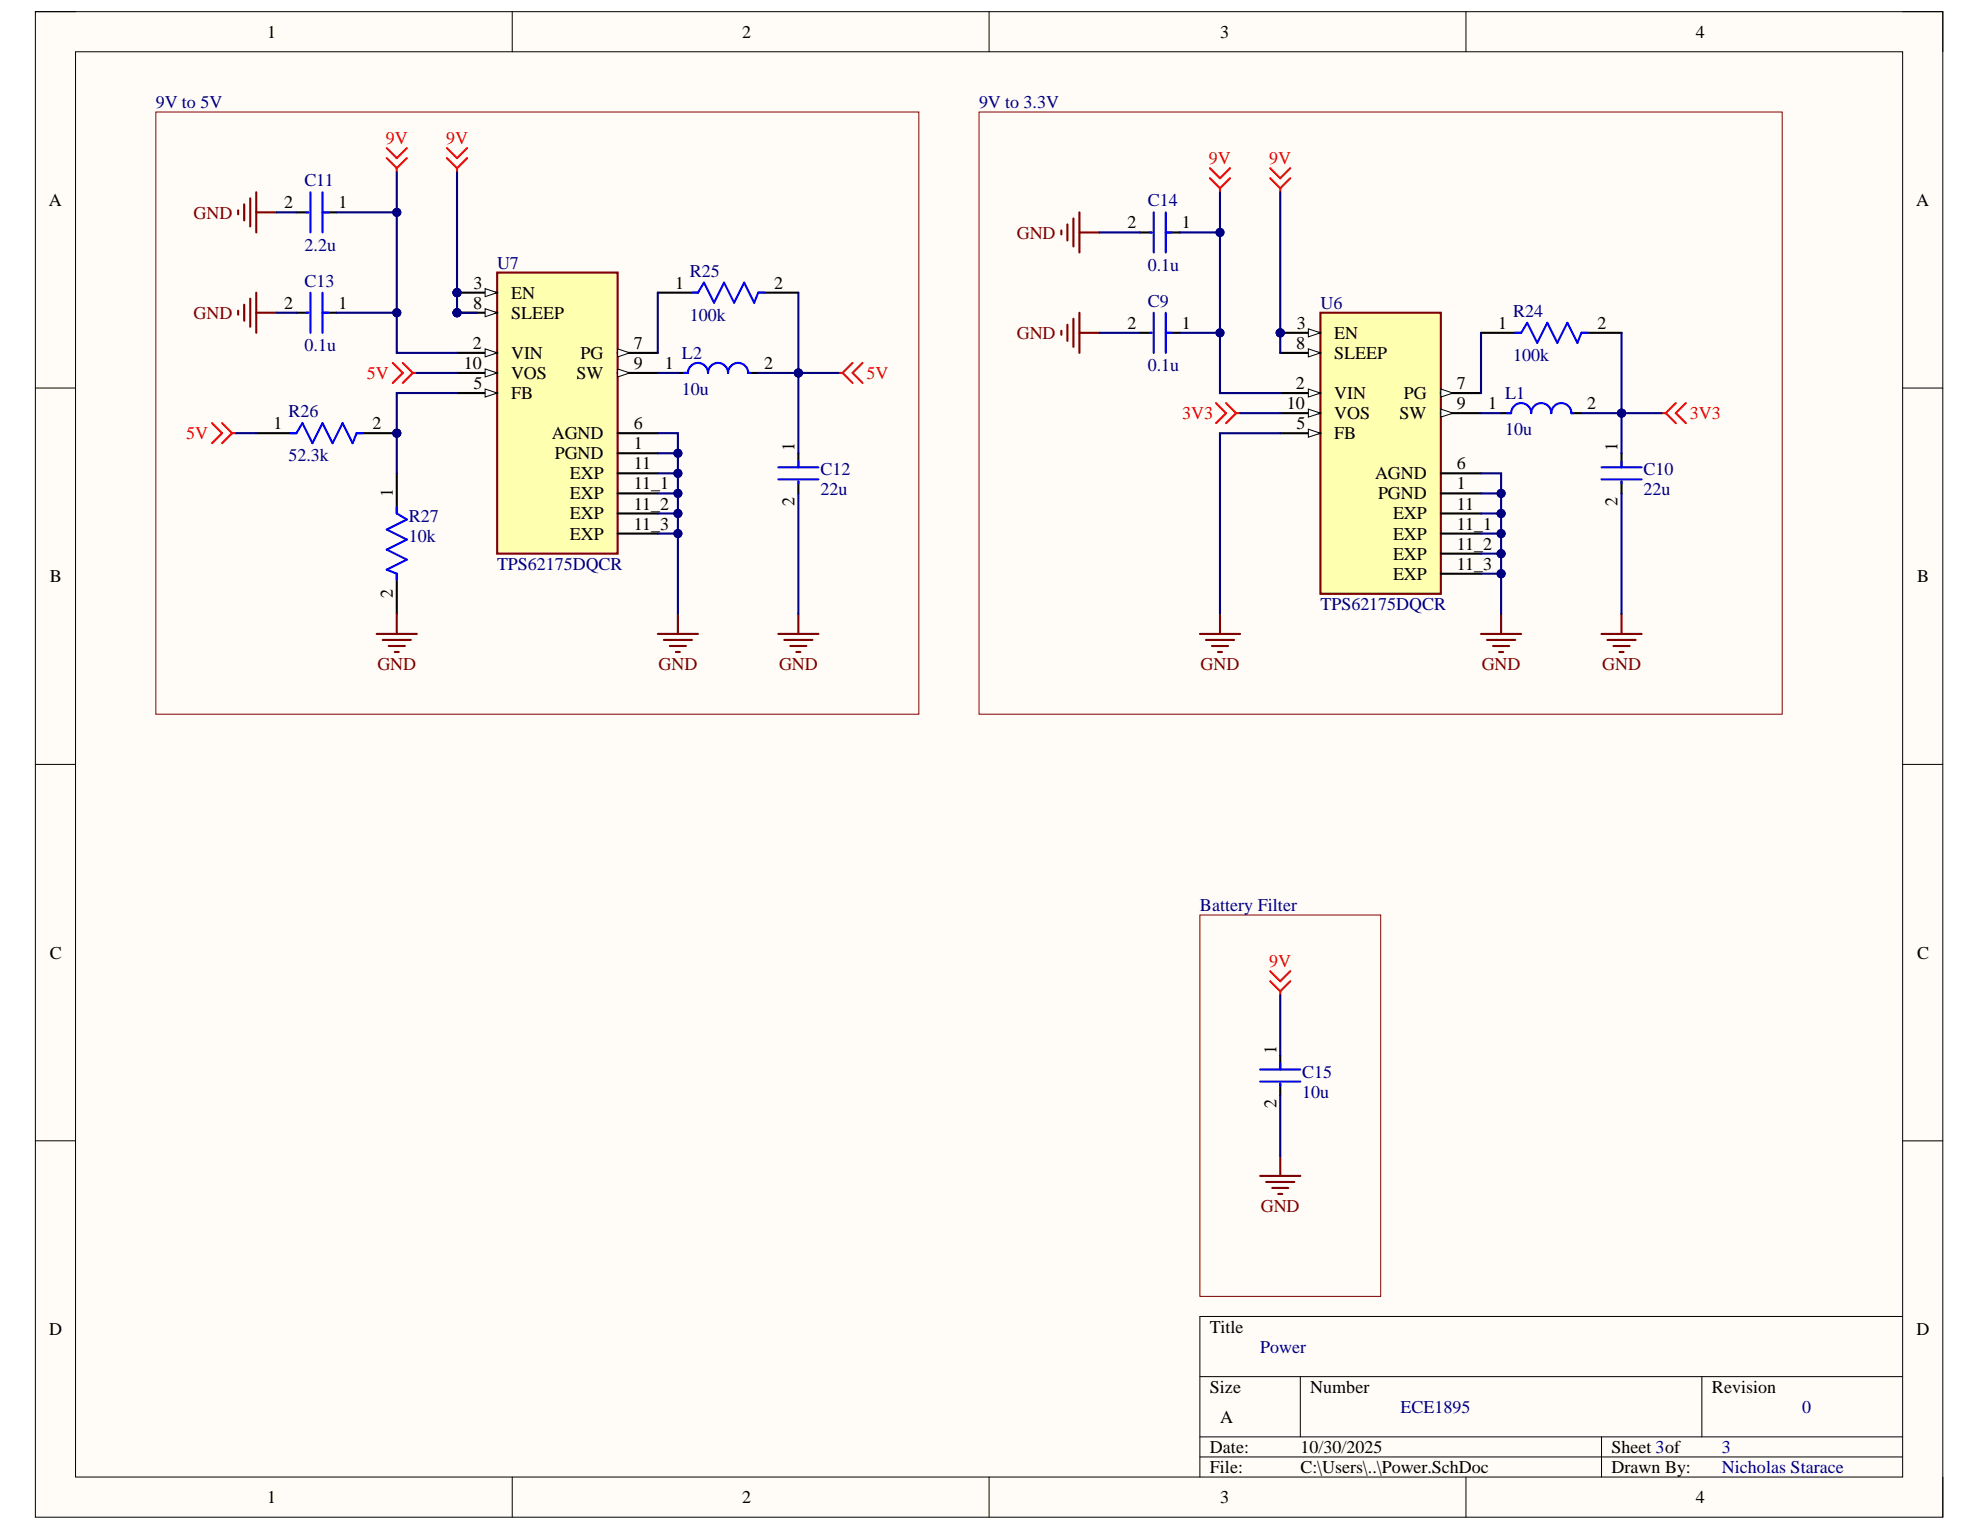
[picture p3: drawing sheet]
<svg xmlns="http://www.w3.org/2000/svg" width="279mm" height="216mm" viewBox="0 0 279 216" stroke-linecap="round" stroke-linejoin="round" font-family="sans-serif">
<defs><g id="words">
<g font-size="2.5">
<text x="37.7" y="5.3">1</text>
<text x="104.7" y="5.3">2</text>
<text x="172.2" y="5.3">3</text>
<text x="239.3" y="5.3">4</text>
<text x="6.9" y="29.1">A</text>
<text x="40.1" y="29.4">2</text>
<text x="47.8" y="29.4">1</text>
<text x="270.4" y="29.1">A</text>
<text x="159.1" y="32.2">2</text>
<text x="166.7" y="32.2">1</text>
<text x="66.8" y="40.7">3</text>
<text x="95.3" y="40.7">1</text>
<text x="109.3" y="40.7">2</text>
<text x="40.1" y="43.6">2</text>
<text x="47.8" y="43.6">1</text>
<text x="66.8" y="43.6">8</text>
<text x="72.1" y="42.2">EN</text>
<text x="72.1" y="45">SLEEP</text>
<text x="159.1" y="46.4">2</text>
<text x="166.7" y="46.4">1</text>
<text x="183" y="46.4">3</text>
<text x="188.3" y="47.8">EN</text>
<text x="211.4" y="46.4">1</text>
<text x="225.4" y="46.4">2</text>
<text x="65.4" y="52.1">10</text>
<text x="66.7" y="49.2">2</text>
<text x="72.1" y="50.6">VIN</text>
<text x="72.1" y="53.5">VOS</text>
<text x="81.3" y="53.5">SW</text>
<text x="81.9" y="50.6">PG</text>
<text x="89.4" y="49.2">7</text>
<text x="89.4" y="52.1">9</text>
<text x="93.8" y="52.1">1</text>
<text x="107.8" y="52.1">2</text>
<text x="182.9" y="49.2">8</text>
<text x="188.3" y="50.6">SLEEP</text>
<text x="66.8" y="54.9">5</text>
<text x="72.1" y="56.3">FB</text>
<text x="181.6" y="57.7">10</text>
<text x="182.9" y="54.9">2</text>
<text x="188.3" y="56.3">VIN</text>
<text x="188.3" y="59.1">VOS</text>
<text x="197.5" y="59.1">SW</text>
<text x="198.1" y="56.3">PG</text>
<text x="205.6" y="54.9">7</text>
<text x="205.6" y="57.7">9</text>
<text x="210" y="57.7">1</text>
<text x="224" y="57.7">2</text>
<text x="38.6" y="60.6">1</text>
<text x="52.6" y="60.6">2</text>
<text x="77.9" y="62">AGND</text>
<text x="78.3" y="64.8">PGND</text>
<text x="89.4" y="60.6">6</text>
<text x="89.4" y="63.4">1</text>
<text x="112.1" y="63.7" transform="rotate(-90 112.1 63.7)">1</text>
<text x="183" y="60.6">5</text>
<text x="188.3" y="62">FB</text>
<text x="228.3" y="63.7" transform="rotate(-90 228.3 63.7)">1</text>
<text x="55.5" y="70.2" transform="rotate(-90 55.5 70.2)">1</text>
<text x="80.4" y="67.6">EXP</text>
<text x="80.4" y="70.5">EXP</text>
<text x="89.4" y="66.2">11</text>
<text x="89.4" y="69.1">11_1</text>
<text x="89.4" y="71.9">11_2</text>
<text x="112.1" y="71.4" transform="rotate(-90 112.1 71.4)">2</text>
<text x="194" y="67.6">AGND</text>
<text x="194.5" y="70.5">PGND</text>
<text x="205.6" y="66.2">6</text>
<text x="205.6" y="69.1">1</text>
<text x="205.6" y="71.9">11</text>
<text x="228.3" y="71.4" transform="rotate(-90 228.3 71.4)">2</text>
<text x="80.4" y="73.3">EXP</text>
<text x="80.4" y="76.1">EXP</text>
<text x="89.4" y="74.7">11_3</text>
<text x="196.6" y="73.3">EXP</text>
<text x="196.6" y="76.1">EXP</text>
<text x="205.6" y="74.7">11_1</text>
<text x="205.6" y="77.6">11_2</text>
<text x="7" y="82.2">B</text>
<text x="196.6" y="79">EXP</text>
<text x="196.6" y="81.8">EXP</text>
<text x="205.6" y="80.4">11_3</text>
<text x="270.5" y="82.2">B</text>
<text x="55.5" y="84.4" transform="rotate(-90 55.5 84.4)">2</text>
<text x="7" y="135.3">C</text>
<text x="270.5" y="135.3">C</text>
<text x="180.1" y="148.7" transform="rotate(-90 180.1 148.7)">1</text>
<text x="180.1" y="156.3" transform="rotate(-90 180.1 156.3)">2</text>
<text x="6.9" y="188.4">D</text>
<text x="170.7" y="188">Title</text>
<text x="270.4" y="188.4">D</text>
<text x="170.7" y="196.5">Size</text>
<text x="184.9" y="196.5">Number</text>
<text x="241.6" y="196.5">Revision</text>
<text x="172.2" y="200.8">A</text>
<text x="170.7" y="205">Date:</text>
<text x="170.7" y="207.9">File:</text>
<text x="183.5" y="205">10/30/2025</text>
<text x="183.5" y="207.9">C:\Users\..\Power.SchDoc</text>
<text x="227.4" y="205">Sheet 3of</text>
<text x="227.4" y="207.9">Drawn By:</text>
<text x="37.7" y="212.1">1</text>
<text x="104.7" y="212.1">2</text>
<text x="172.2" y="212.1">3</text>
<text x="239.3" y="212.1">4</text>
</g>
<g font-size="2.5" fill="#000080">
<text x="22" y="15.2">9V to 5V</text>
<text x="138.2" y="15.2">9V to 3.3V</text>
<text x="43" y="26.3">C11</text>
<text x="162" y="29.1">C14</text>
<text x="43" y="35.4">2.2u</text>
<text x="43" y="40.4">C13</text>
<text x="70.1" y="37.9">U7</text>
<text x="97.3" y="39">R25</text>
<text x="162" y="38.2">0.1u</text>
<text x="97.3" y="45.3">100k</text>
<text x="162" y="43.3">C9</text>
<text x="186.3" y="43.6">U6</text>
<text x="213.5" y="44.7">R24</text>
<text x="43" y="49.5">0.1u</text>
<text x="96.2" y="50.6">L2</text>
<text x="162" y="52.4">0.1u</text>
<text x="213.5" y="50.9">100k</text>
<text x="40.7" y="58.9">R26</text>
<text x="96.2" y="55.8">10u</text>
<text x="212.4" y="56.3">L1</text>
<text x="40.7" y="65.1">52.3k</text>
<text x="212.4" y="61.4">10u</text>
<text x="115.8" y="67.1">C12</text>
<text x="115.8" y="69.9">22u</text>
<text x="231.9" y="67.1">C10</text>
<text x="231.9" y="69.9">22u</text>
<text x="57.7" y="73.6">R27</text>
<text x="57.7" y="76.4">10k</text>
<text x="70.1" y="80.4">TPS62175DQCR</text>
<text x="186.3" y="86.1">TPS62175DQCR</text>
<text x="169.3" y="128.5">Battery Filter</text>
<text x="183.8" y="152.1">C15</text>
<text x="183.8" y="154.9">10u</text>
<text x="177.8" y="190.9">Power</text>
<text x="197.6" y="199.4">ECE1895</text>
<text x="254.3" y="199.4">0</text>
<text x="243" y="205">3</text>
<text x="243" y="207.9">Nicholas Starace</text>
</g>
<g font-size="2.5" fill="#f00">
<text x="54.4" y="20.4">9V</text>
<text x="62.9" y="20.4">9V</text>
<text x="170.6" y="23.2">9V</text>
<text x="179.1" y="23.2">9V</text>
<text x="51.8" y="53.5">5V</text>
<text x="122.3" y="53.5">5V</text>
<text x="166.8" y="59.1">3V3</text>
<text x="238.4" y="59.1">3V3</text>
<text x="26.3" y="62">5V</text>
<text x="179.1" y="136.5">9V</text>
</g>
<g font-size="2.5" fill="#800000">
<text x="27.3" y="30.8">GND</text>
<text x="143.5" y="33.7">GND</text>
<text x="27.3" y="45">GND</text>
<text x="143.5" y="47.8">GND</text>
<text x="53.3" y="94.6">GND</text>
<text x="92.9" y="94.6">GND</text>
<text x="109.9" y="94.6">GND</text>
<text x="169.4" y="94.6">GND</text>
<text x="209.1" y="94.6">GND</text>
<text x="226.1" y="94.6">GND</text>
<text x="177.9" y="171">GND</text>
</g>
</g></defs>
<path d="M5 1.6h269.2v212.5h-269.2z" fill-rule="evenodd" fill="#fffcf8"/>
<path d="M5 1.6h269.2v212.5h-269.2z" fill="none" stroke="#000" stroke-width=".14"/>
<path d="M10.7 7.3h257.8v201.1h-257.8z" fill-rule="evenodd" fill="#fffcf8"/>
<g fill="none" stroke="#000" stroke-width=".14">
<path d="M5 1.6h5.7M10.7 7.3h257.8v201.1h-257.8zM72.3 1.6v5.7M139.6 1.6v5.7M206.9 1.6v5.7M268.5 1.6h5.7v5.7M5 54.8h5.7M268.5 54.8h5.7M5 107.9h5.7M268.5 107.9h5.7M5 161h5.7M268.5 161h5.7"/>
<path d="M169.3 194.3h99.2M183.5 194.3v8.5M240.2 194.3v8.5M268.5 185.8h-99.2v22.6M72.3 208.4v5.7M139.6 208.4v5.7M169.3 202.8h99.2M169.3 205.6h99.2M206.9 208.4v5.7M226 202.8v5.6M274.2 208.4v5.7"/>
</g>
<g fill="none" stroke="#000" stroke-width=".3">
<path d="M160.8 32.8h1.7M164.5 32.8h2M41.8 44.1h1.7M45.5 44.1h2M160.8 47h1.7M164.5 47h2M209 47h5.7M211.8 58.3h1.4M221.7 58.3h1.5M223.2 47h5.6M228.8 64v1.9M228.8 67.9v1.7"/>
<path d="M180.7 148.9v2M180.7 152.9v1.7"/>
</g>
<g fill="none" stroke="#00f" stroke-width=".3">
<path d="M162.2 32.8h.3M162.8 30v5.6M164.5 30v5.6M164.5 32.8h.9M43.2 44.1h.3M43.8 41.3v5.7M45.5 41.3v5.7M45.5 44.1h.9M162.2 47h.3M162.8 44.1v5.7M164.5 44.1v5.7M164.5 47h.9"/>
<path d="M212.7 58.3h.5a1.42 1.42 0 0 1 1.5-1.4 1.42 1.42 0 0 1 1.4 1.4 1.42 1.42 0 0 1 1.4-1.4 1.42 1.42 0 0 1 1.4 1.4 1.42 1.42 0 0 1 1.4-1.4 1.42 1.42 0 0 1 1.4 1.4h.3M213.8 47h.9l.8-1.5 1.4 2.9 1.4-2.9 1.5 2.9 1.4-2.9 1.4 2.9 .6-1.4h.8M226 65.9h5.7M226 67.6h5.7M228.8 65.1v.8M228.8 67.9v.3M177.8 150.9h5.7M177.8 152.6h5.7M180.7 150.1v.8M180.7 152.9v.3"/>
</g>
<path d="M138.2 15.8h113.3v85h-113.3z" fill="none" stroke="#800000" stroke-width=".14"/>
<path d="M149.8 46.7v.5M150.6 45.8v2.3M151.5 45v3.9M152.3 44.1v5.7M152.3 47h2.9" fill="none" stroke="#800000" stroke-width=".3"/>
<circle cx="180.7" cy="47" r=".57" fill="#000080"/>
<circle cx="180.7" cy="47" r=".57" fill="none" stroke="#000080" stroke-width=".14"/>
<path d="M186.3 44.1h17v39.7h-17z" fill-rule="evenodd" fill="#ffffb0"/>
<path d="M186.3 44.1h17v39.7h-17z" fill="none" stroke="#800000" stroke-width=".3"/>
<path d="M180.7 47h5.6" fill="none" stroke="#000" stroke-width=".3"/>
<path d="M184.6 46.4l1.7 .6-1.7 .5z" fill="#f8fcff"/>
<path d="M184.6 46.4l1.7 .6-1.7 .5z" fill="none" stroke="#000" stroke-width=".14"/>
<circle cx="180.7" cy="47" r=".57" fill="#000080"/>
<circle cx="180.7" cy="47" r=".57" fill="none" stroke="#000080" stroke-width=".14"/>
<path d="M180.7 49.8h5.6" fill="none" stroke="#000" stroke-width=".3"/>
<path d="M184.6 49.2l1.7 .6-1.7 .6z" fill="#f8fcff"/>
<path d="M184.6 49.2l1.7 .6-1.7 .6z" fill="none" stroke="#000" stroke-width=".14"/>
<path d="M180.7 55.5h5.6" fill="none" stroke="#000" stroke-width=".3"/>
<path d="M184.6 54.9l1.7 .6-1.7 .5z" fill="#f8fcff"/>
<path d="M184.6 54.9l1.7 .6-1.7 .5z" fill="none" stroke="#000" stroke-width=".14"/>
<path d="M180.7 58.3h5.6" fill="none" stroke="#000" stroke-width=".3"/>
<path d="M184.6 57.7l1.7 .6-1.7 .6z" fill="#f8fcff"/>
<path d="M184.6 57.7l1.7 .6-1.7 .6z" fill="none" stroke="#000" stroke-width=".14"/>
<path d="M180.7 61.1h5.6" fill="none" stroke="#000" stroke-width=".3"/>
<path d="M184.6 60.6l1.7 .5-1.7 .6z" fill="#f8fcff"/>
<path d="M184.6 60.6l1.7 .5-1.7 .6z" fill="none" stroke="#000" stroke-width=".14"/>
<path d="M203.3 55.5h5.7" fill="none" stroke="#000" stroke-width=".3"/>
<path d="M203.3 54.9l1.7 .6-1.7 .5z" fill="#f8fcff"/>
<path d="M203.3 54.9l1.7 .6-1.7 .5z" fill="none" stroke="#000" stroke-width=".14"/>
<path d="M203.3 58.3h5.7" fill="none" stroke="#000" stroke-width=".3"/>
<path d="M203.3 57.7l1.7 .6-1.7 .6z" fill="#f8fcff"/>
<path d="M203.3 57.7l1.7 .6-1.7 .6z" fill="none" stroke="#000" stroke-width=".14"/>
<g fill="none" stroke="#000" stroke-width=".3">
<path d="M41.8 30h1.7M45.5 30h2M92.8 41.3h5.7M95.7 52.6h1.4M105.6 52.6h1.4M107 41.3h5.7M56 66.8v5.7M112.7 64v1.9M112.7 67.9v1.7M203.3 66.8h5.7M203.3 69.6h5.7M203.3 72.5h5.7"/>
<path d="M203.3 75.3h5.7M203.3 78.1h5.7M56 81v5.6M203.3 81h5.7"/>
</g>
<g fill="none" stroke="#800000" stroke-width=".3">
<path d="M169.3 89.5h5.7M170.2 90.3h3.9M171 91.2h2.3M171.9 92h.5M172.2 86.6v2.9M209 89.5h5.7M209.8 90.3h4M210.7 91.2h2.3M211.5 92h.6M211.8 86.6v2.9M226 89.5h5.7M226.8 90.3h4"/>
<path d="M227.7 91.2h2.3M228.5 92h.6M228.8 86.6v2.9"/>
</g>
<path d="M43.2 30h.3M43.8 27.1v5.7M45.5 27.1v5.7M45.5 30h.9M96.5 52.6h.6a1.42 1.42 0 0 1 1.4-1.4 1.42 1.42 0 0 1 1.4 1.4 1.41 1.41 0 0 1 1.4-1.4 1.41 1.41 0 0 1 1.4 1.4 1.42 1.42 0 0 1 1.5-1.4 1.42 1.42 0 0 1 1.4 1.4h.3M97.6 41.3h.9l.8-1.4 1.5 2.8 1.4-2.8 1.4 2.8 1.4-2.8 1.4 2.8 .6-1.4h.8M56 71.6v.9l1.4 .8-2.8 1.4 2.8 1.4-2.8 1.5 2.8 1.4-2.8 1.4 1.4 .6v.8M109.8 65.9h5.7M109.8 67.6h5.7M112.7 65.1v.8M112.7 67.9v.3" fill="none" stroke="#00f" stroke-width=".3"/>
<circle cx="64.5" cy="41.3" r=".57" fill="#000080"/>
<circle cx="64.5" cy="41.3" r=".57" fill="none" stroke="#000080" stroke-width=".14"/>
<circle cx="64.5" cy="44.1" r=".57" fill="#000080"/>
<circle cx="64.5" cy="44.1" r=".57" fill="none" stroke="#000080" stroke-width=".14"/>
<path d="M70.2 38.5h17v39.6h-17z" fill-rule="evenodd" fill="#ffffb0"/>
<path d="M70.2 38.5h17v39.6h-17z" fill="none" stroke="#800000" stroke-width=".3"/>
<path d="M64.5 41.3h5.7" fill="none" stroke="#000" stroke-width=".3"/>
<path d="M68.5 40.7l1.7 .6-1.7 .6z" fill="#f8fcff"/>
<path d="M68.5 40.7l1.7 .6-1.7 .6z" fill="none" stroke="#000" stroke-width=".14"/>
<circle cx="64.5" cy="41.3" r=".57" fill="#000080"/>
<circle cx="64.5" cy="41.3" r=".57" fill="none" stroke="#000080" stroke-width=".14"/>
<path d="M64.5 44.1h5.7" fill="none" stroke="#000" stroke-width=".3"/>
<path d="M68.5 43.6l1.7 .5-1.7 .6z" fill="#f8fcff"/>
<path d="M68.5 43.6l1.7 .5-1.7 .6z" fill="none" stroke="#000" stroke-width=".14"/>
<circle cx="64.5" cy="44.1" r=".57" fill="#000080"/>
<circle cx="64.5" cy="44.1" r=".57" fill="none" stroke="#000080" stroke-width=".14"/>
<path d="M64.5 49.8h5.7" fill="none" stroke="#000" stroke-width=".3"/>
<path d="M68.5 49.2l1.7 .6-1.7 .6z" fill="#f8fcff"/>
<path d="M68.5 49.2l1.7 .6-1.7 .6z" fill="none" stroke="#000" stroke-width=".14"/>
<path d="M64.5 52.6h5.7" fill="none" stroke="#000" stroke-width=".3"/>
<path d="M68.5 52.1l1.7 .5-1.7 .6z" fill="#f8fcff"/>
<path d="M68.5 52.1l1.7 .5-1.7 .6z" fill="none" stroke="#000" stroke-width=".14"/>
<path d="M64.5 55.5h5.7" fill="none" stroke="#000" stroke-width=".3"/>
<path d="M68.5 54.9l1.7 .6-1.7 .5z" fill="#f8fcff"/>
<path d="M68.5 54.9l1.7 .6-1.7 .5z" fill="none" stroke="#000" stroke-width=".14"/>
<path d="M87.2 49.8h5.6" fill="none" stroke="#000" stroke-width=".3"/>
<path d="M87.2 49.2l1.7 .6-1.7 .6z" fill="#f8fcff"/>
<path d="M87.2 49.2l1.7 .6-1.7 .6z" fill="none" stroke="#000" stroke-width=".14"/>
<path d="M87.2 52.6h5.6" fill="none" stroke="#000" stroke-width=".3"/>
<path d="M87.2 52.1l1.7 .5-1.7 .6z" fill="#f8fcff"/>
<path d="M87.2 52.1l1.7 .5-1.7 .6z" fill="none" stroke="#000" stroke-width=".14"/>
<path d="M87.2 61.1h5.6M87.2 64h5.6M87.2 66.8h5.6M87.2 69.6h5.6M87.2 72.5h5.6M87.2 75.3h5.6" fill="none" stroke="#000" stroke-width=".3"/>
<g fill="none" stroke="#800000" stroke-width=".3">
<path d="M33.6 29.7v.5M34.5 28.8v2.3M35.3 28v3.9M36.2 27.1v5.7M36.2 30h2.8M149.8 32.5v.6M150.6 31.7v2.2M151.5 30.8v4M152.3 30v5.6M152.3 32.8h2.9M33.6 43.8v.6M34.5 43v2.3"/>
<path d="M35.3 42.1v4M36.2 41.3v5.7M36.2 44.1h2.8M53.2 89.5h5.6M54 90.3h4M54.9 91.2h2.2M55.7 92h.6M56 86.6v2.9M92.8 89.5h5.7M93.7 90.3h3.9M94.5 91.2h2.3M95.4 92h.5"/>
<path d="M95.7 86.6v2.9M109.8 89.5h5.7M110.7 90.3h3.9M111.5 91.2h2.3M112.4 92h.5M112.7 86.6v2.9M177.8 165.9h5.7M178.7 166.8h3.9M179.5 167.6h2.3M180.4 168.5h.5M180.7 163.1v2.8"/>
</g>
<path d="M22 15.8h107.7v85h-107.7zM169.3 129.1h25.5v53.8h-25.5z" fill="none" stroke="#800000" stroke-width=".14"/>
<g fill="none" stroke="#f00" stroke-width=".3">
<path d="M54.6 20.9l1.4 1.4 1.4-1.4M54.6 22.3l1.4 1.4M56 23.7v.6M57.4 22.3l-1.4 1.4M63.1 20.9l1.4 1.4 1.4-1.4M63.1 22.3l1.4 1.4M64.5 23.7v.6M65.9 22.3l-1.4 1.4M170.7 23.7l1.5 1.5 1.4-1.5M170.7 25.2l1.5 1.4M172.2 26.6v.5M173.6 25.2l-1.4 1.4"/>
<path d="M179.2 23.7l1.5 1.5 1.4-1.5M179.2 25.2l1.5 1.4M180.7 26.6v.5M182.1 25.2l-1.4 1.4M55.4 51.2l1.4 1.4-1.4 1.4M56.8 51.2l1.5 1.4M58.3 52.6l-1.5 1.4M58.3 52.6h.5M118.3 52.6h.6M118.9 52.6l1.4 1.4M120.3 51.2l-1.4 1.4M121.7 51.2l-1.4 1.4 1.4 1.4"/>
<path d="M171.6 56.9l1.4 1.4-1.4 1.4M173 56.9l1.4 1.4M174.4 58.3l-1.4 1.4M174.4 58.3h.6M234.5 58.3h.6M235.1 58.3l1.4 1.4M236.5 56.9l-1.4 1.4M237.9 56.9l-1.4 1.4 1.4 1.4M179.2 137l1.5 1.5 1.4-1.5M179.2 138.5l1.5 1.4M180.7 139.9v.5M182.1 138.5l-1.4 1.4"/>
</g>
<circle cx="56" cy="61.1" r=".57" fill="#000080"/>
<circle cx="56" cy="61.1" r=".57" fill="none" stroke="#000080" stroke-width=".14"/>
<path d="M36.2 61.1h5.6M50.3 61.1h5.7" fill="none" stroke="#000" stroke-width=".3"/>
<circle cx="56" cy="61.1" r=".57" fill="#000080"/>
<circle cx="56" cy="61.1" r=".57" fill="none" stroke="#000080" stroke-width=".14"/>
<path d="M41 61.1h.8l.9-1.4 1.4 2.8 1.4-2.8 1.4 2.8 1.4-2.8 1.5 2.8 .5-1.4h.9" fill="none" stroke="#00f" stroke-width=".3"/>
<path d="M155.2 47h5.6M209 66.8h2.8v2.8h-2.8" fill="none" stroke="#000080" stroke-width=".3"/>
<circle cx="211.8" cy="69.6" r=".57" fill="#000080"/>
<circle cx="211.8" cy="69.6" r=".57" fill="none" stroke="#000080" stroke-width=".14"/>
<path d="M211.8 69.6v17" fill="none" stroke="#000080" stroke-width=".3"/>
<circle cx="211.8" cy="69.6" r=".57" fill="#000080"/>
<circle cx="211.8" cy="69.6" r=".57" fill="none" stroke="#000080" stroke-width=".14"/>
<circle cx="211.8" cy="72.5" r=".57" fill="#000080"/>
<circle cx="211.8" cy="72.5" r=".57" fill="none" stroke="#000080" stroke-width=".14"/>
<circle cx="211.8" cy="75.3" r=".57" fill="#000080"/>
<circle cx="211.8" cy="75.3" r=".57" fill="none" stroke="#000080" stroke-width=".14"/>
<circle cx="211.8" cy="78.1" r=".57" fill="#000080"/>
<circle cx="211.8" cy="78.1" r=".57" fill="none" stroke="#000080" stroke-width=".14"/>
<circle cx="211.8" cy="81" r=".57" fill="#000080"/>
<circle cx="211.8" cy="81" r=".57" fill="none" stroke="#000080" stroke-width=".14"/>
<path d="M209 58.3h2.8M223.2 58.3h11.3" fill="none" stroke="#000080" stroke-width=".3"/>
<circle cx="228.8" cy="58.3" r=".57" fill="#000080"/>
<circle cx="228.8" cy="58.3" r=".57" fill="none" stroke="#000080" stroke-width=".14"/>
<path d="M180.7 27.1v22.7M175 58.3h5.7M209 47v8.5M228.8 69.6v17" fill="none" stroke="#000080" stroke-width=".3"/>
<circle cx="180.7" cy="47" r=".57" fill="#000080"/>
<circle cx="180.7" cy="47" r=".57" fill="none" stroke="#000080" stroke-width=".14"/>
<path d="M209 81h2.8" fill="none" stroke="#000080" stroke-width=".3"/>
<circle cx="211.8" cy="81" r=".57" fill="#000080"/>
<circle cx="211.8" cy="81" r=".57" fill="none" stroke="#000080" stroke-width=".14"/>
<path d="M209 78.1h2.8" fill="none" stroke="#000080" stroke-width=".3"/>
<circle cx="211.8" cy="78.1" r=".57" fill="#000080"/>
<circle cx="211.8" cy="78.1" r=".57" fill="none" stroke="#000080" stroke-width=".14"/>
<path d="M209 75.3h2.8" fill="none" stroke="#000080" stroke-width=".3"/>
<circle cx="211.8" cy="75.3" r=".57" fill="#000080"/>
<circle cx="211.8" cy="75.3" r=".57" fill="none" stroke="#000080" stroke-width=".14"/>
<path d="M209 72.5h2.8" fill="none" stroke="#000080" stroke-width=".3"/>
<circle cx="211.8" cy="72.5" r=".57" fill="#000080"/>
<circle cx="211.8" cy="72.5" r=".57" fill="none" stroke="#000080" stroke-width=".14"/>
<path d="M228.8 47v11.3" fill="none" stroke="#000080" stroke-width=".3"/>
<circle cx="228.8" cy="58.3" r=".57" fill="#000080"/>
<circle cx="228.8" cy="58.3" r=".57" fill="none" stroke="#000080" stroke-width=".14"/>
<path d="M228.8 58.3v5.7" fill="none" stroke="#000080" stroke-width=".3"/>
<circle cx="228.8" cy="58.3" r=".57" fill="#000080"/>
<circle cx="228.8" cy="58.3" r=".57" fill="none" stroke="#000080" stroke-width=".14"/>
<path d="M92.8 52.6h2.9M92.8 41.3v8.5M112.7 41.3v11.3h-5.7" fill="none" stroke="#000080" stroke-width=".3"/>
<circle cx="112.7" cy="52.6" r=".57" fill="#000080"/>
<circle cx="112.7" cy="52.6" r=".57" fill="none" stroke="#000080" stroke-width=".14"/>
<path d="M112.7 52.6h5.6" fill="none" stroke="#000080" stroke-width=".3"/>
<circle cx="112.7" cy="52.6" r=".57" fill="#000080"/>
<circle cx="112.7" cy="52.6" r=".57" fill="none" stroke="#000080" stroke-width=".14"/>
<path d="M64.5 24.3v17" fill="none" stroke="#000080" stroke-width=".3"/>
<circle cx="64.5" cy="41.3" r=".57" fill="#000080"/>
<circle cx="64.5" cy="41.3" r=".57" fill="none" stroke="#000080" stroke-width=".14"/>
<path d="M64.5 44.1h2.8" fill="none" stroke="#000080" stroke-width=".3"/>
<circle cx="64.5" cy="44.1" r=".57" fill="#000080"/>
<circle cx="64.5" cy="44.1" r=".57" fill="none" stroke="#000080" stroke-width=".14"/>
<path d="M64.5 41.3v2.8" fill="none" stroke="#000080" stroke-width=".3"/>
<circle cx="64.5" cy="44.1" r=".57" fill="#000080"/>
<circle cx="64.5" cy="44.1" r=".57" fill="none" stroke="#000080" stroke-width=".14"/>
<circle cx="64.5" cy="41.3" r=".57" fill="#000080"/>
<circle cx="64.5" cy="41.3" r=".57" fill="none" stroke="#000080" stroke-width=".14"/>
<path d="M56 24.3v25.5h8.5M58.8 52.6h5.7" fill="none" stroke="#000080" stroke-width=".3"/>
<circle cx="56" cy="44.1" r=".57" fill="#000080"/>
<circle cx="56" cy="44.1" r=".57" fill="none" stroke="#000080" stroke-width=".14"/>
<circle cx="56" cy="30" r=".57" fill="#000080"/>
<circle cx="56" cy="30" r=".57" fill="none" stroke="#000080" stroke-width=".14"/>
<path d="M39 30h2.8M112.7 52.6v11.4" fill="none" stroke="#000080" stroke-width=".3"/>
<circle cx="112.7" cy="52.6" r=".57" fill="#000080"/>
<circle cx="112.7" cy="52.6" r=".57" fill="none" stroke="#000080" stroke-width=".14"/>
<path d="M92.8 61.1h2.9v2.9h-2.9M112.7 69.6v17" fill="none" stroke="#000080" stroke-width=".3"/>
<circle cx="95.7" cy="64" r=".57" fill="#000080"/>
<circle cx="95.7" cy="64" r=".57" fill="none" stroke="#000080" stroke-width=".14"/>
<path d="M92.8 66.8h2.9v2.8h-2.9" fill="none" stroke="#000080" stroke-width=".3"/>
<circle cx="95.7" cy="66.8" r=".57" fill="#000080"/>
<circle cx="95.7" cy="66.8" r=".57" fill="none" stroke="#000080" stroke-width=".14"/>
<circle cx="95.7" cy="69.6" r=".57" fill="#000080"/>
<circle cx="95.7" cy="69.6" r=".57" fill="none" stroke="#000080" stroke-width=".14"/>
<path d="M92.8 72.5h2.9v2.8h-2.9" fill="none" stroke="#000080" stroke-width=".3"/>
<circle cx="95.7" cy="72.5" r=".57" fill="#000080"/>
<circle cx="95.7" cy="72.5" r=".57" fill="none" stroke="#000080" stroke-width=".14"/>
<circle cx="95.7" cy="75.3" r=".57" fill="#000080"/>
<circle cx="95.7" cy="75.3" r=".57" fill="none" stroke="#000080" stroke-width=".14"/>
<path d="M95.7 64v2.8" fill="none" stroke="#000080" stroke-width=".3"/>
<circle cx="95.7" cy="64" r=".57" fill="#000080"/>
<circle cx="95.7" cy="64" r=".57" fill="none" stroke="#000080" stroke-width=".14"/>
<circle cx="95.7" cy="66.8" r=".57" fill="#000080"/>
<circle cx="95.7" cy="66.8" r=".57" fill="none" stroke="#000080" stroke-width=".14"/>
<path d="M95.7 69.6v2.9" fill="none" stroke="#000080" stroke-width=".3"/>
<circle cx="95.7" cy="69.6" r=".57" fill="#000080"/>
<circle cx="95.7" cy="69.6" r=".57" fill="none" stroke="#000080" stroke-width=".14"/>
<circle cx="95.7" cy="72.5" r=".57" fill="#000080"/>
<circle cx="95.7" cy="72.5" r=".57" fill="none" stroke="#000080" stroke-width=".14"/>
<path d="M95.7 75.3v11.3" fill="none" stroke="#000080" stroke-width=".3"/>
<circle cx="95.7" cy="75.3" r=".57" fill="#000080"/>
<circle cx="95.7" cy="75.3" r=".57" fill="none" stroke="#000080" stroke-width=".14"/>
<path d="M166.5 47h5.7M180.7 61.1h-8.5v25.5" fill="none" stroke="#000080" stroke-width=".3"/>
<circle cx="172.2" cy="47" r=".57" fill="#000080"/>
<circle cx="172.2" cy="47" r=".57" fill="none" stroke="#000080" stroke-width=".14"/>
<path d="M172.2 27.1v28.4h8.5" fill="none" stroke="#000080" stroke-width=".3"/>
<circle cx="172.2" cy="47" r=".57" fill="#000080"/>
<circle cx="172.2" cy="47" r=".57" fill="none" stroke="#000080" stroke-width=".14"/>
<circle cx="172.2" cy="32.8" r=".57" fill="#000080"/>
<circle cx="172.2" cy="32.8" r=".57" fill="none" stroke="#000080" stroke-width=".14"/>
<path d="M64.5 55.5h-8.5v11.3" fill="none" stroke="#000080" stroke-width=".3"/>
<circle cx="56" cy="61.1" r=".57" fill="#000080"/>
<circle cx="56" cy="61.1" r=".57" fill="none" stroke="#000080" stroke-width=".14"/>
<path d="M47.5 44.1h8.5" fill="none" stroke="#000080" stroke-width=".3"/>
<circle cx="56" cy="44.1" r=".57" fill="#000080"/>
<circle cx="56" cy="44.1" r=".57" fill="none" stroke="#000080" stroke-width=".14"/>
<path d="M47.5 30h8.5M39 44.1h2.8" fill="none" stroke="#000080" stroke-width=".3"/>
<circle cx="56" cy="30" r=".57" fill="#000080"/>
<circle cx="56" cy="30" r=".57" fill="none" stroke="#000080" stroke-width=".14"/>
<path d="M166.5 32.8h5.7" fill="none" stroke="#000080" stroke-width=".3"/>
<circle cx="172.2" cy="32.8" r=".57" fill="#000080"/>
<circle cx="172.2" cy="32.8" r=".57" fill="none" stroke="#000080" stroke-width=".14"/>
<path d="M155.2 32.8h5.6M33.3 61.1h2.9M180.7 140.4v8.5M180.7 154.6v8.5" fill="none" stroke="#000080" stroke-width=".3"/>
<path d="M29.9 59.7l1.4 1.4-1.4 1.4M31.3 59.7l1.5 1.4M32.8 61.1l-1.5 1.4M32.8 61.1h.5" fill="none" stroke="#f00" stroke-width=".3"/>
<use href="#words"/>
</svg>
